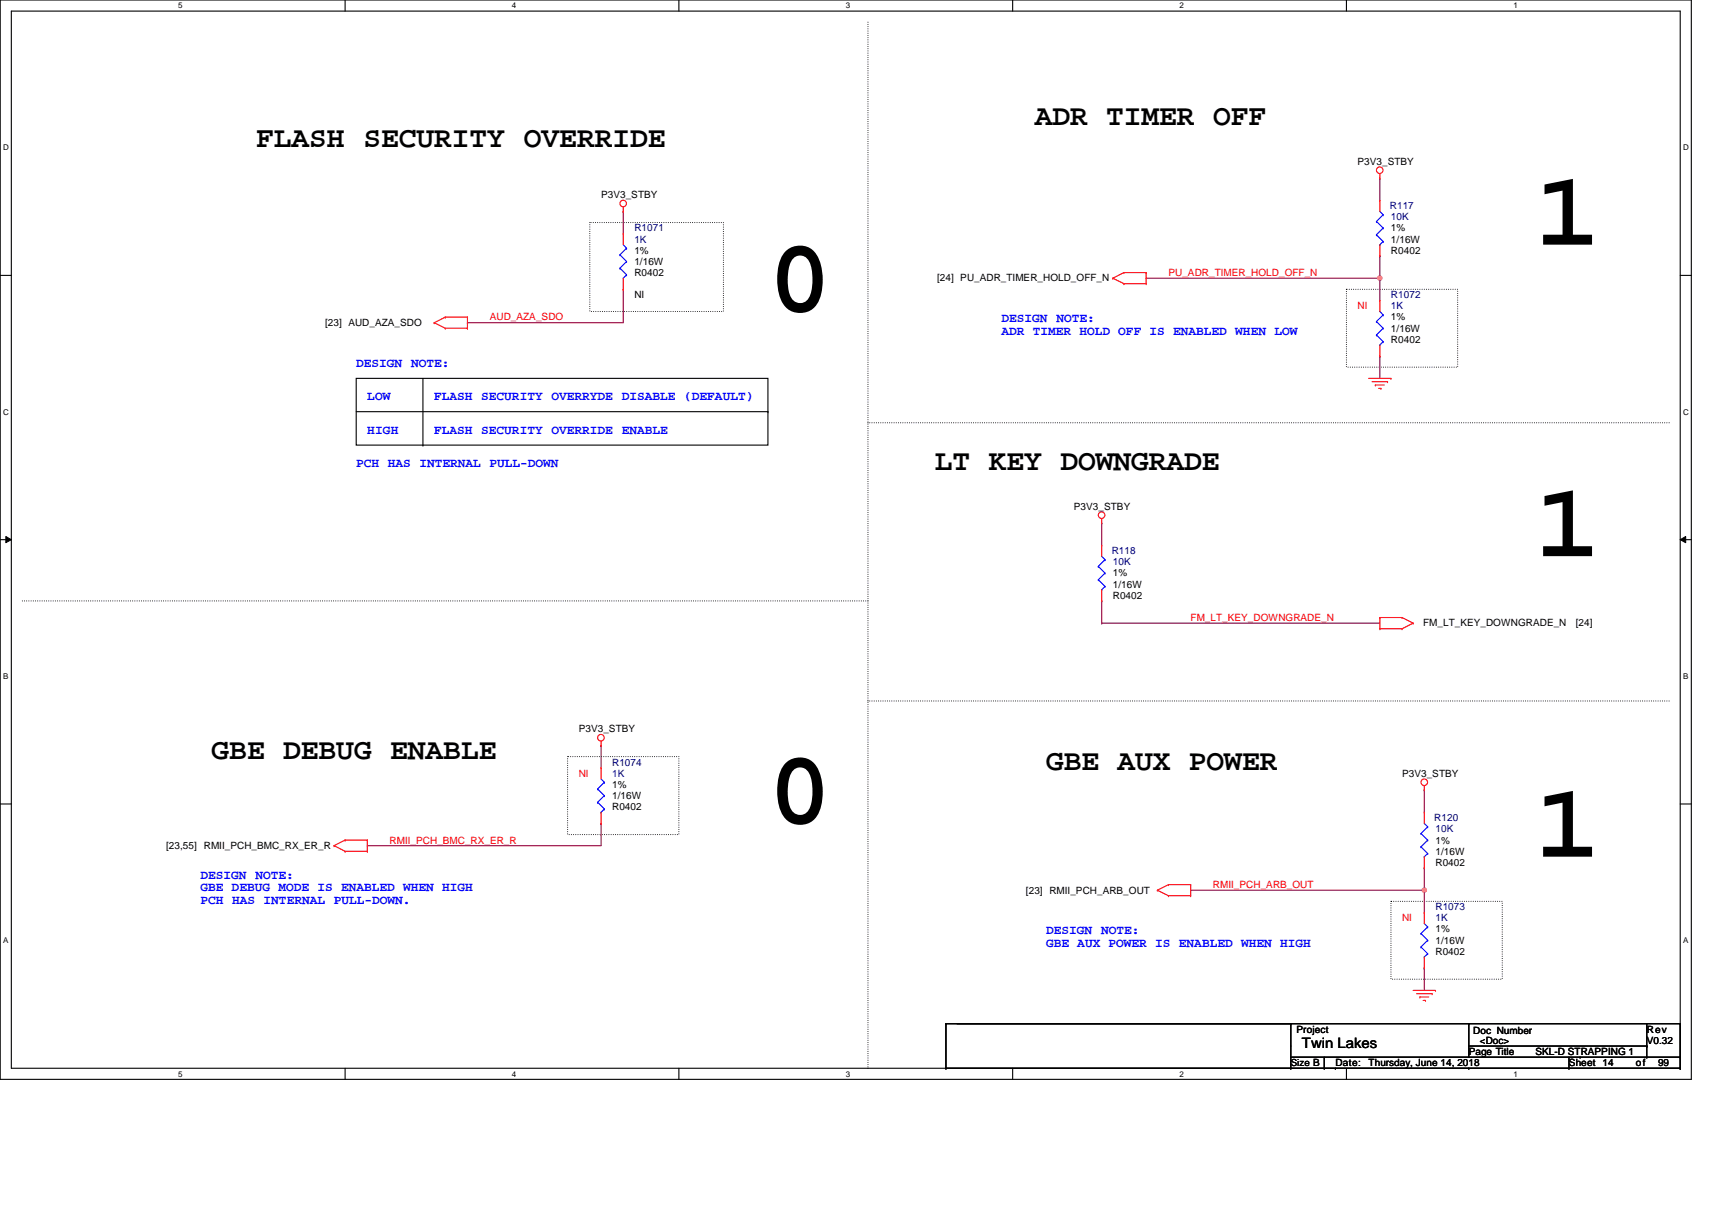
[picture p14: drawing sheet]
<svg xmlns="http://www.w3.org/2000/svg" width="297mm" height="210mm" viewBox="0 0 297 210" stroke-linecap="round" stroke-linejoin="round" font-family="sans-serif">
<defs><g id="words">
<g font-size="18.5">
<text x="266.4" y="42.4">1</text>
<text x="133.2" y="54">0</text>
<text x="266.4" y="96.5">1</text>
<text x="133.2" y="142.8">0</text>
<text x="266.4" y="148.6">1</text>
</g>
<g font-size="5.1">
<text x="179.6" y="21.7">ADR TIMER OFF</text>
<text x="44.4" y="25.5">FLASH SECURITY OVERRIDE</text>
<text x="162.2" y="81.5">LT KEY DOWNGRADE</text>
<text x="36.7" y="131.7">GBE DEBUG ENABLE</text>
<text x="181.5" y="133.6">GBE AUX POWER</text>
</g>
<text font-size="2.5" x="225.9" y="181.8">Twin Lakes</text>
<g font-size="2.2" fill="#00f">
<text x="173.8" y="55.9">DESIGN NOTE:</text>
<text x="173.8" y="58.1">ADR TIMER HOLD OFF IS ENABLED WHEN LOW</text>
<text x="61.8" y="63.6">DESIGN NOTE:</text>
<text x="63.7" y="69.4">LOW</text>
<text x="75.3" y="69.4">FLASH SECURITY OVERRYDE DISABLE (DEFAULT)</text>
<text x="63.7" y="75.2">HIGH</text>
<text x="75.3" y="75.2">FLASH SECURITY OVERRIDE ENABLE</text>
<text x="61.8" y="81">PCH HAS INTERNAL PULL-DOWN</text>
<text x="34.8" y="152.4">DESIGN NOTE:</text>
<text x="34.8" y="154.6">GBE DEBUG MODE IS ENABLED WHEN HIGH</text>
<text x="34.8" y="156.9">PCH HAS INTERNAL PULL-DOWN.</text>
<text x="181.5" y="162.1">DESIGN NOTE:</text>
<text x="181.5" y="164.3">GBE AUX POWER IS ENABLED WHEN HIGH</text>
</g>
<g font-size="1.7">
<text x="235.5" y="28.6">P3V3_STBY</text>
<text x="104.3" y="34.4">P3V3_STBY</text>
<text x="241.3" y="40.2">1%</text>
<text x="110.1" y="45.9">1/16W</text>
<text x="110.1" y="44">1%</text>
<text x="110.1" y="47.9">R0402</text>
<text x="241.3" y="42.1">1/16W</text>
<text x="241.3" y="44">R0402</text>
<text x="110.1" y="51.7">NI</text>
<text x="162.6" y="48.8">[24] PU_ADR_TIMER_HOLD_OFF_N</text>
<text x="56.4" y="56.6">[23] AUD_AZA_SDO</text>
<text x="241.3" y="57.5">1/16W</text>
<text x="241.3" y="55.6">1%</text>
<text x="241.3" y="59.5">R0402</text>
<text x="186.3" y="88.4">P3V3_STBY</text>
<text x="193.1" y="101.9">1/16W</text>
<text x="193.1" y="100">1%</text>
<text x="193.1" y="103.8">R0402</text>
<text x="246.9" y="108.7">FM_LT_KEY_DOWNGRADE_N</text>
<text x="273.4" y="108.7">[24]</text>
<text x="100.4" y="127">P3V3_STBY</text>
<text x="106.2" y="136.7">1%</text>
<text x="243.3" y="134.7">P3V3_STBY</text>
<text x="106.2" y="138.6">1/16W</text>
<text x="106.2" y="140.5">R0402</text>
<text x="28.8" y="147.3">[23,55] RMII_PCH_BMC_RX_ER_R</text>
<text x="249.1" y="148.3">1/16W</text>
<text x="249.1" y="146.3">1%</text>
<text x="178" y="155">[23] RMII_PCH_ARB_OUT</text>
<text x="249.1" y="150.2">R0402</text>
<text x="249.1" y="161.8">1%</text>
<text x="249.1" y="163.7">1/16W</text>
<text x="249.1" y="165.6">R0402</text>
<text x="224.9" y="179.1">Project</text>
<text x="255.6" y="179.3">Doc Number</text>
<text x="285.7" y="179.1">Rev</text>
<text x="224" y="184.9">Size B</text>
<text x="231.7" y="184.9">Date:</text>
<text x="237.5" y="184.9">Thursday, June 14, 2018</text>
<text x="254.8" y="183">Page Title</text>
<text x="256.8" y="181.1">&lt;Doc&gt;</text>
<text x="266.4" y="183">SKL-D STRAPPING 1</text>
<text x="272.2" y="184.9">Sheet 14</text>
<text x="283.8" y="184.9">of</text>
<text x="285.7" y="181.1">V0.32</text>
<text x="287.7" y="184.9">99</text>
</g>
<g font-size="1.7" fill="#000080">
<text x="110.1" y="40.2">R1071</text>
<text x="241.1" y="36.3">R117</text>
<text x="241.3" y="38.2">10K</text>
<text x="110.1" y="42.1">1K</text>
<text x="241.3" y="51.7">R1072</text>
<text x="241.3" y="53.7">1K</text>
<text x="192.9" y="96.1">R118</text>
<text x="193.1" y="98.1">10K</text>
<text x="106.2" y="132.8">R1074</text>
<text x="106.2" y="134.7">1K</text>
<text x="248.9" y="142.5">R120</text>
<text x="249.1" y="144.4">10K</text>
<text x="249.1" y="157.9">R1073</text>
<text x="249.1" y="159.8">1K</text>
</g>
<g font-size="1.7" fill="#f00">
<text x="202.7" y="47.9">PU_ADR_TIMER_HOLD_OFF_N</text>
<text x="235.5" y="53.7">NI</text>
<text x="85" y="55.6">AUD_AZA_SDO</text>
<text x="206.6" y="107.7">FM_LT_KEY_DOWNGRADE_N</text>
<text x="100.4" y="134.7">NI</text>
<text x="67.6" y="146.3">RMII_PCH_BMC_RX_ER_R</text>
<text x="210.5" y="154.1">RMII_PCH_ARB_OUT</text>
<text x="243.3" y="159.8">NI</text>
</g>
<g font-size="1.4">
<text x="30.9" y="1.5">5</text>
<text x="88.8" y="1.5">4</text>
<text x="146.7" y="1.5">3</text>
<text x="204.7" y="1.5">2</text>
<text x="262.6" y="1.5">1</text>
<text x=".5" y="26.1">D</text>
<text x="292" y="26.1">D</text>
<text x=".5" y="71.9">C</text>
<text x="292" y="71.9">C</text>
<text x=".5" y="117.8">B</text>
<text x="292" y="117.8">B</text>
<text x=".5" y="163.6">A</text>
<text x="292" y="163.6">A</text>
<text x="30.9" y="186.8">5</text>
<text x="88.8" y="186.8">4</text>
<text x="146.7" y="186.8">3</text>
<text x="204.7" y="186.8">2</text>
<text x="262.6" y="186.8">1</text>
</g>
</g></defs>
<path d="M0 0h293.5v187.2h-293.5zM2 1.9h289.5v183.4h-289.5z" fill="none" stroke="#000" stroke-width=".19"/>
<g fill="#fff">
<path d="M30.9 .2h.8v1.6h-.8z"/>
<path d="M30.9 185.5h.8v1.6h-.8z"/>
</g>
<path d="M59.9 0v1.9M59.9 185.3v1.9" fill="none" stroke="#000" stroke-width=".19"/>
<g fill="#fff">
<path d="M88.8 .2h.8v1.6h-.8z"/>
<path d="M88.8 185.5h.8v1.6h-.8z"/>
</g>
<path d="M117.8 0v1.9M117.8 185.3v1.9" fill="none" stroke="#000" stroke-width=".19"/>
<g fill="#fff">
<path d="M146.7 .2h.8v1.6h-.8z"/>
<path d="M146.7 185.5h.8v1.6h-.8z"/>
</g>
<path d="M175.7 0v1.9M175.7 185.3v1.9" fill="none" stroke="#000" stroke-width=".19"/>
<g fill="#fff">
<path d="M204.7 .2h.7v1.6h-.7z"/>
<path d="M204.7 185.5h.7v1.6h-.7z"/>
</g>
<path d="M233.6 0v1.9M233.6 185.3v1.9" fill="none" stroke="#000" stroke-width=".19"/>
<g fill="#fff">
<path d="M262.6 .2h.7v1.6h-.7z"/>
<path d="M262.6 185.5h.7v1.6h-.7z"/>
<path d="M.5 24.8h1v1.6h-1z"/>
<path d="M292 24.8h1v1.6h-1z"/>
<path d="M.5 70.7h1v1.5h-1z"/>
<path d="M292 70.7h1v1.5h-1z"/>
</g>
<path d="M0 47.8h2M291.5 47.8h2" fill="none" stroke="#000" stroke-width=".19"/>
<g fill="#fff">
<path d="M.5 116.5h.9v1.6h-.9z"/>
<path d="M292 116.5h.9v1.6h-.9z"/>
</g>
<path d="M0 93.6h2M291.5 93.6h2" fill="none" stroke="#000" stroke-width=".19"/>
<path d="M1 93.1l1 .5-1 .5zM291.5 93.6l1-.5v1z" fill="#000"/>
<path d="M1 93.1l1 .5-1 .5zM291.5 93.6l1-.5v1z" fill="none" stroke="#000" stroke-width=".17"/>
<g fill="#fff">
<path d="M.5 162.4h.9v1.5h-.9z"/>
<path d="M292 162.4h.9v1.5h-.9z"/>
</g>
<path d="M61.8 65.6h71.4v11.6h-71.4zM61.8 71.4h71.4M73.4 77.2h.1M73.4 65.6v11.6M133.2 71.4h.1M0 139.5h2M291.5 139.5h2" fill="none" stroke="#000" stroke-width=".19"/>
<path d="M150.6 3.9v181.4M102.3 38.6h23.2v15.4h-23.2zM233.6 50.2h19.3v13.5h-19.3zM150.6 73.3h.1M289.6 73.3h-139M3.9 104.2h.1M150.6 104.2h-146.7M98.5 131.3h19.3v13.5h-19.3zM150.6 121.6h.1M289.6 121.6h-139M241.3 156.4h19.3v13.5h-19.3zM150.6 185.3h.1" fill="none" stroke="#000" stroke-width=".19" stroke-dasharray="0 .4"/>
<path d="M108.1 36.7h.1M108.1 36.7v3.8M81.1 56h.1M108.1 50.2h.1M108.1 50.2v5.8h-27M198.9 48.3h.1M198.9 48.3h40.5" fill="none" stroke="#800040" stroke-width=".19"/>
<circle cx="239.4" cy="48.2" r=".38" fill="#f0f"/>
<circle cx="239.4" cy="48.2" r=".38" fill="none" stroke="#f0f" stroke-width=".19"/>
<g fill="none" stroke="#800040" stroke-width=".19">
<path d="M239.4 30.9h.1M239.4 30.9v3.8M239.4 48.3h.1M239.4 44.4h.1M239.4 44.4v7.7M239.4 61.8h.1M239.4 61.8v3.8M191.2 90.7h.1M191.2 90.7v3.9M191.2 108.1h.1M191.2 104.2h.1M191.2 108.1h48.2"/>
<path d="M191.2 104.2v3.9M206.6 154.4h.1M206.6 154.4h40.5"/>
</g>
<circle cx="247.1" cy="154.4" r=".38" fill="#f0f"/>
<circle cx="247.1" cy="154.4" r=".38" fill="none" stroke="#f0f" stroke-width=".19"/>
<path d="M104.3 129.3h.1M104.3 129.3v3.9M247.1 137.1h.1M247.1 137.1v3.8M63.7 146.7h.1M104.3 142.9h.1M104.3 142.9v3.8h-40.6M247.1 150.6h.1M247.1 154.4h.1M247.1 150.6v7.7M247.1 167.9h.1M247.1 167.9v3.9" fill="none" stroke="#800040" stroke-width=".19"/>
<g fill="none" stroke="#f00" stroke-width=".19">
<path d="M108.1 36.7h.1M108.1 35.9v.8M239.4 30.9h.1M239.4 34.7h.1M239.4 30.1v.8M239.4 34.7v2M75.3 56h.1M75.3 56l2 .9M77.3 55h.1M77.3 56.9h.1M77.3 55l-2 1M77.3 55h3.8"/>
<path d="M77.3 56.9h3.8M81.1 55h.1M81.1 56.9h.1M81.1 55v1.9M108.1 40.5h.1M108.1 50.2h.1M108.1 40.5v2M108.1 48.3v1.9M193.1 48.3h.1M193.1 48.3l1.9 .9M195 47.3h.1M195 49.2h.1"/>
<path d="M195 47.3l-1.9 1M195 47.3h3.9M195 49.2h3.9M198.9 47.3h.1M198.9 49.2h.1M198.9 47.3v1.9M239.4 52.1h.1M239.4 44.4h.1M239.4 42.5v1.9M239.4 52.1v1.9M239.4 59.8v2M237.5 65.6h3.8"/>
<path d="M238.1 66.2h2.6M238.6 66.8h.1M238.6 66.8h1.6M239.2 67.4h.4M239.4 61.8h.1M239.6 67.4h.1M240.7 66.2h.1M241.3 65.6h.1M191.2 90.7h.1M191.2 94.6h.1M191.2 90v.7M191.2 94.6v1.9"/>
<path d="M191.2 104.2h.1M191.2 102.3v1.9M239.4 107.1h.1M239.4 109.1h.1M239.4 107.1h3.9M239.4 107.1v2M239.4 109.1h3.9M243.3 107.1h.1M243.3 109.1h.1M243.3 107.1l1.9 1M245.2 108.1h.1M245.2 108.1l-1.9 1"/>
<path d="M104.3 129.3h.1M104.3 133.2h.1M104.3 128.6v.7M104.3 133.2v1.9M247.1 137.1h.1M247.1 136.3v.8M58 146.7h.1M58 146.7l1.9 1M59.9 145.7h.1M59.9 147.7h.1M59.9 145.7l-1.9 1M59.9 145.7h3.8"/>
<path d="M59.9 147.7h3.8M63.7 145.7h.1M63.7 147.7h.1M63.7 145.7v2M104.3 142.9h.1M104.3 140.9v2M200.8 154.4h.1M200.8 154.4l1.9 1M202.7 153.5h.1M202.7 155.4h.1M202.7 153.5l-1.9 .9M202.7 153.5h3.9"/>
<path d="M202.7 155.4h3.9M206.6 153.5h.1M206.6 155.4h.1M206.6 153.5v1.9M247.1 158.3h.1M247.1 140.9h.1M247.1 150.6h.1M247.1 140.9v2M247.1 148.6v2M247.1 158.3v1.9M245.2 171.8h3.9M245.8 172.4h2.7"/>
<path d="M246.4 173h.1M246.4 173h1.5M246.9 173.5h.4M247.1 167.9h.1M247.1 166v1.9M247.3 173.5h.1M248.5 172.4h.1M249.1 171.8h.1"/>
<circle cx="108.1" cy="35.3" r=".57"/>
<circle cx="239.4" cy="29.5" r=".57"/>
<circle cx="191.1" cy="89.4" r=".57"/>
<circle cx="104.3" cy="128" r=".57"/>
<circle cx="247.1" cy="135.7" r=".57"/>
</g>
<g fill="none" stroke="#000" stroke-width=".19">
<path d="M164.1 177.6h.1M164.1 177.6h127.4M164.1 177.6v7.7M224 177.6h.1M224 177.6v7.7M254.8 177.6h.1M254.8 177.6v5.8M285.7 177.6v5.8M291.5 177.6h.1M291.5 177.6v7.7M164.1 185.3h.1M164.1 185.3h127.4"/>
<path d="M224 185.3h.1M224 183.4h67.5M229.8 185.3h.1M229.8 183.4v1.9M231.7 185.3h.1M254.8 185.3h.1M254.8 181.5h30.9M272.2 185.3h.1M272.2 183.4v1.9M274.1 183.4h.1M285.7 181.5h.1M285.7 183.4h.1"/>
<path d="M291.5 185.3h.1M291.5 183.4h.1"/>
</g>
<g fill="none" stroke="#00f" stroke-width=".19">
<path d="M238.8 38.4h.1M238.8 38.4l1.2 1.2M239.4 36.7l.6 .6M240 37.3h.1M240 39.6h.1M240 37.3l-1.2 1.1M240 39.6l-1.2 1.1M107.6 44.2h.1M107.6 46.5h.1M107.6 44.2l1.1 1.2M107.6 46.5l1.1 1.2M108.1 48.3h.1"/>
<path d="M108.1 42.5l.6 .6M108.7 43.1h.1M108.7 45.4h.1M108.7 47.7h.1M108.7 43.1l-1.1 1.1M108.7 45.4l-1.1 1.1M108.7 47.7l-.6 .6M238.8 55.8h.1M238.8 58.1h.1M238.8 40.7h.1M238.8 55.8l1.2 1.1M238.8 58.1l1.2 1.2"/>
<path d="M238.8 40.7l1.2 1.2M239.4 59.8h.1M239.4 42.5h.1M239.4 54l.6 .6M240 54.6h.1M240 56.9h.1M240 59.3h.1M240 41.9h.1M240 54.6l-1.2 1.2M240 56.9l-1.2 1.2M240 59.3l-.6 .5M240 41.9l-.6 .6"/>
<path d="M190.6 98.3h.1M190.6 98.3l1.1 1.1M191.2 96.5l.5 .6M191.7 97.1h.1M191.7 99.4h.1M191.7 97.1l-1.1 1.2M191.7 99.4l-1.1 1.2M190.6 100.6h.1M190.6 100.6l1.1 1.1M191.2 102.3h.1M191.7 101.7h.1M191.7 101.7l-.5 .6"/>
<path d="M103.7 136.9h.1M103.7 139.2h.1M103.7 136.9l1.2 1.1M103.7 139.2l1.2 1.1M104.3 135.1l.6 .6M104.9 135.7h.1M104.9 138h.1M104.9 135.7l-1.2 1.2M104.9 138l-1.2 1.2M104.3 140.9h.1M104.9 140.3h.1M104.9 140.3l-.6 .6"/>
<path d="M246.5 144.6h.1M246.5 146.9h.1M246.5 144.6l1.2 1.1M246.5 146.9l1.2 1.2M247.1 148.6h.1M247.1 142.9l.6 .5M247.7 143.4h.1M247.7 145.7h.1M247.7 148.1h.1M247.7 143.4l-1.2 1.2M247.7 145.7l-1.2 1.2M247.7 148.1l-.6 .5"/>
<path d="M246.5 161.9h.1M246.5 164.3h.1M246.5 161.9l1.2 1.2M246.5 164.3l1.2 1.1M247.1 166h.1M247.1 160.2l.6 .6M247.7 160.8h.1M247.7 163.1h.1M247.7 165.4h.1M247.7 160.8l-1.2 1.1M247.7 163.1l-1.2 1.2M247.7 165.4l-.6 .6"/>
</g>
<circle cx="239.4" cy="48.2" r=".38" fill="#f0f"/>
<circle cx="239.4" cy="48.2" r=".38" fill="none" stroke="#f0f" stroke-width=".19"/>
<circle cx="247.1" cy="154.4" r=".38" fill="#f0f"/>
<circle cx="247.1" cy="154.4" r=".38" fill="none" stroke="#f0f" stroke-width=".19"/>
<use href="#words"/>
</svg>
